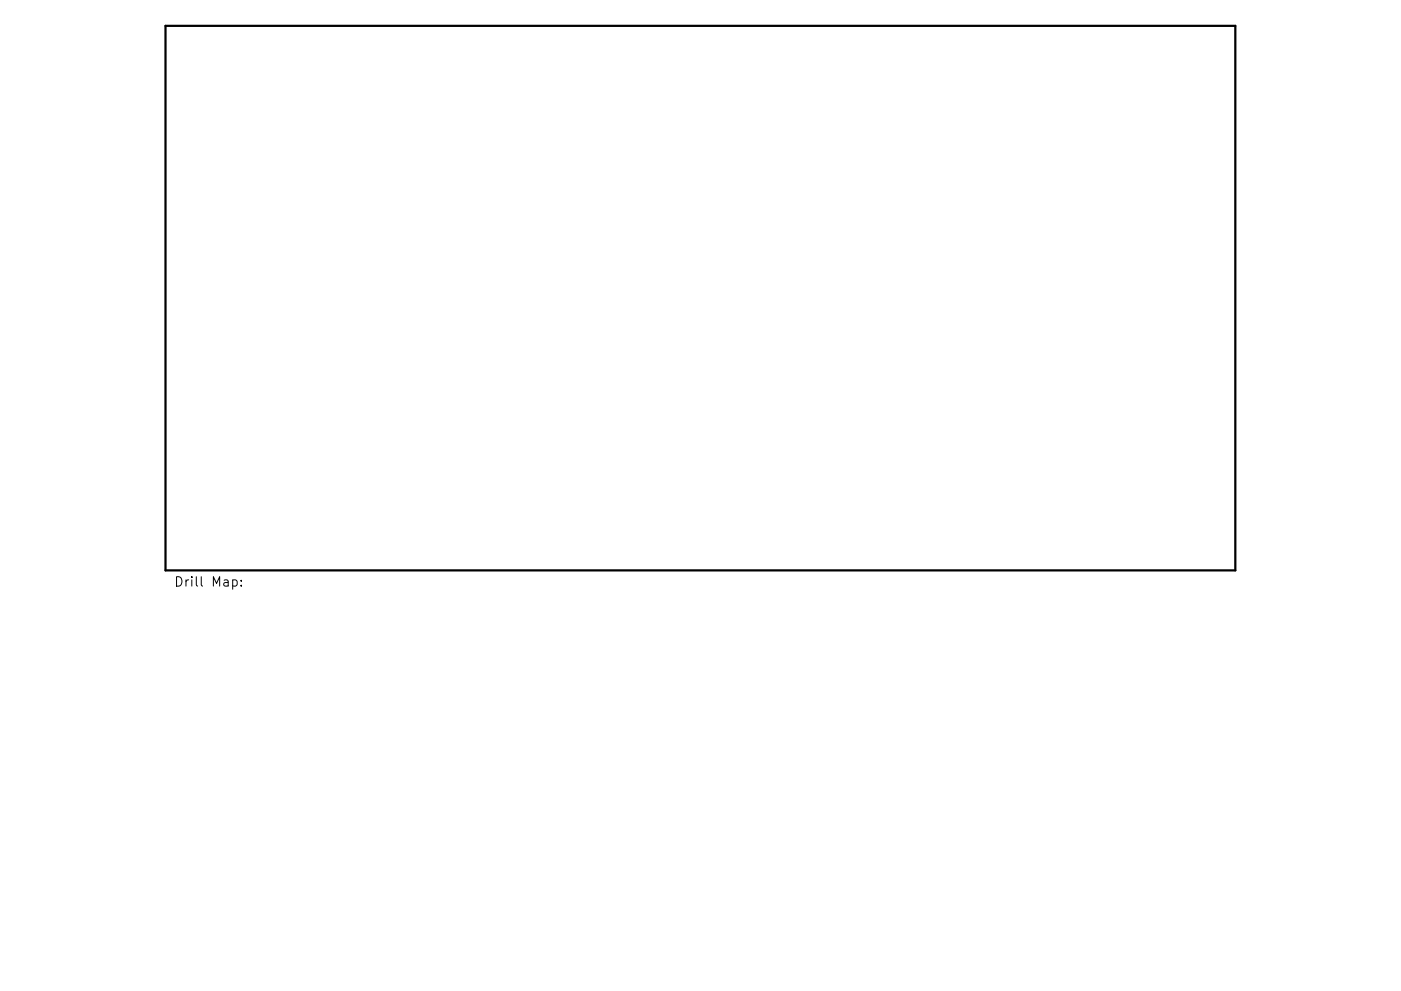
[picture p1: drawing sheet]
<svg xmlns="http://www.w3.org/2000/svg" width="297mm" height="210mm" viewBox="0 0 297 210" stroke-linecap="round" stroke-linejoin="round" font-family="sans-serif">
<defs><g id="words">
<text font-size="2.8" x="36.9" y="124.5">Drill Map:</text>
</g></defs>
<path d="M35.1 5.5h226.8v115.5h-226.8z" fill="none" stroke="#000" stroke-width=".47"/>
<path d="M49.3 123.1l.6-.1 .4 .4v.6l-.2 .3h-.8M51.1 124.2v.2M51.1 123.1v.2" fill="none" stroke="#000" stroke-width=".21"/>
<use href="#words"/>
</svg>
